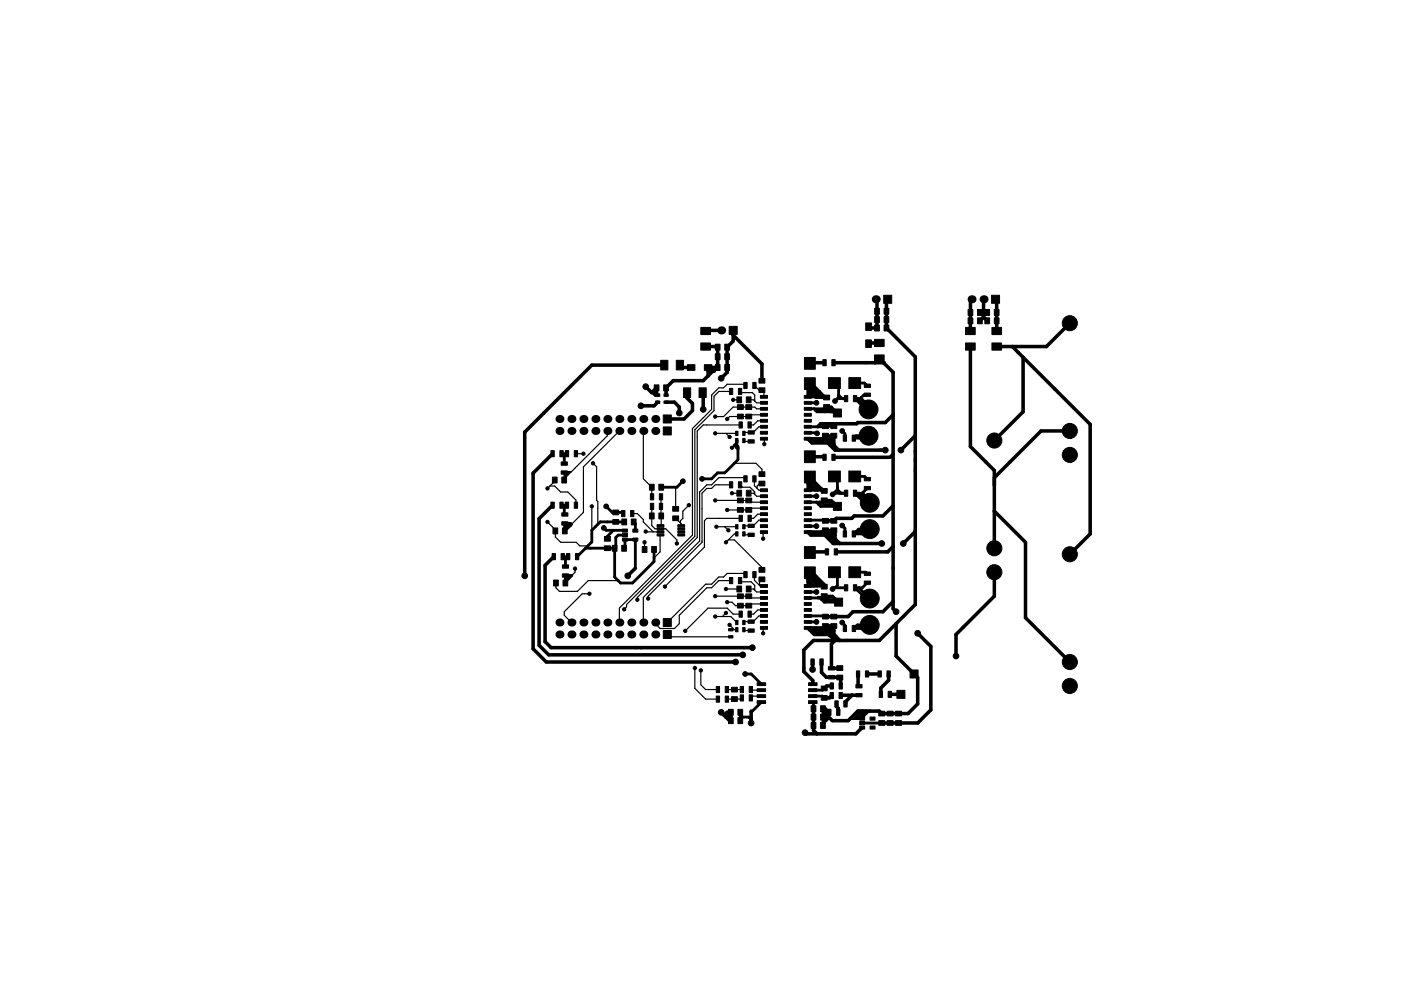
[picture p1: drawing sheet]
<svg xmlns="http://www.w3.org/2000/svg" width="297mm" height="210mm" viewBox="0 0 297 210" stroke-linecap="round" stroke-linejoin="round" font-family="sans-serif">
<g fill="#000" stroke="#000" stroke-width=".21">
<path d="M140.1 76.4h1.5v2.1h-1.5zM143.4 76.4h1.5v2.1h-1.5zM145.7 77.4h1.6v1.2h-1.6zM149.3 77.4h1.6v1.2h-1.6zM148.6 72.8h2v1.5h-2zM148.6 69.5h2v1.5h-2zM151.7 75.1h1v1.2h-1zM151.7 77.3h1v1.3h-1zM151.7 73h1v1.3h-1zM153.7 75.1h1v1.2h-1zM153.7 77.3h1v1.3h-1zM153.7 73h1v1.3h-1z"/>
<path d="M154.6 69.2h1.7v1.7h-1.7zM170.6 75.8h2.3v2.5h-2.3zM174.5 76.3h.7v1.3h-.7zM176.4 76.3h.7v1.3h-.7zM183.6 72.1h1.1v1.6h-1.1zM183.6 68.5h1.1v1.6h-1.1zM185.4 67.2h1v1.2h-1zM185.4 69h1v1.2h-1zM185.4 65.4h1v1.3h-1zM187.4 62.6h1.7v1.7h-1.7zM187.4 67.2h1v1.2h-1zM187.4 69h1v1.2h-1z"/>
<path d="M187.4 65.4h1v1.3h-1zM185.4 75.3h2.1v1.5h-2.1zM185.4 72h2.1v1.5h-2.1zM205.3 65.7h1v1.2h-1zM205.3 67.4h1v1.3h-1zM204.7 72.8h2.1v1.5h-2.1zM204.7 69.5h2.1v1.5h-2.1zM207.3 65.7h1v1.2h-1zM207.3 67.4h1v1.3h-1zM208.8 65.7h1v1.2h-1zM208.8 67.4h1v1.3h-1zM210.2 62.6h1.7v1.7h-1.7z"/>
<path d="M210.8 65.7h1v1.2h-1zM210.8 67.4h1v1.3h-1zM210.3 72.8h2v1.5h-2zM210.3 69.5h2v1.5h-2zM116.8 95.6h.7v1.3h-.7zM118.7 95.6h.7v1.3h-.7zM119.9 95.6h.7v1.3h-.7zM119 98h1.3v.7h-1.3zM121.8 95.6h.7v1.3h-.7zM139 83.6h.9v.5h-.9zM139 85.1h.9v.5h-.9zM138.7 81.7h1v1.2h-1z"/>
<path d="M140.6 88h1.7v1.7h-1.7zM140.6 90.6h1.7v1.7h-1.7zM140.8 83.6h.9v.5h-.9zM140.8 85.1h.9v.5h-.9zM140.7 81.7h1v1.2h-1zM144.9 82.3h1.5v2h-1.5zM148.2 82.3h1.5v2h-1.5zM154.7 82.4h.7v1.3h-.7zM156 91.5h.5v.9h-.5zM156 93h.5v.9h-.5zM156.3 85.9h1.3v1h-1.3zM156.3 87.9h1.3v1h-1.3z"/>
<path d="M156.2 84.2h1v1.3h-1zM156.6 82.4h.7v1.3h-.7zM156.7 89.5h.7v1.3h-.7zM157.5 91.5h.5v.9h-.5zM157.5 93h.5v.9h-.5zM158.1 85.9h1.3v1h-1.3zM158.1 87.9h1.3v1h-1.3zM157.7 81.1h.7v1.3h-.7zM158.6 91.4h1.3v.7h-1.3zM158.6 93.3h1.3v.7h-1.3zM158.2 84.2h1v1.3h-1zM158.6 89.5h.7v1.3h-.7z"/>
<path d="M159.6 81.1h.7v1.3h-.7zM161.2 83.9h1.5v.6h-1.5zM161.2 85.2h1.5v.6h-1.5zM161.2 86.4h1.5v.6h-1.5zM161.2 87.7h1.5v.6h-1.5zM161.2 89h1.5v.6h-1.5zM161.2 90.2h1.5v.6h-1.5zM161.2 91.5h1.5v.6h-1.5zM161.2 92.8h1.5v.6h-1.5zM160.9 82.3h1.3v1h-1.3zM160.9 80.3h1.3v1h-1.3zM170.5 92.8h1.5v.6h-1.5z"/>
<path d="M170.5 91.5h1.5v.6h-1.5zM170.5 90.2h1.5v.6h-1.5zM170.5 89h1.5v.6h-1.5zM170.5 87.7h1.5v.6h-1.5zM170.5 86.4h1.5v.6h-1.5zM170.5 85.2h1.5v.6h-1.5zM170.5 83.9h1.5v.6h-1.5zM170.6 80.1h2.3v2.5h-2.3zM170.6 95.7h2.3v2.5h-2.3zM174.4 89.9h1.2v1h-1.2zM174.4 91.9h1.2v1h-1.2zM174.5 96.4h.7v1.3h-.7z"/>
<path d="M174.6 83.8h1.3v1h-1.3zM174.6 85.8h1.3v1h-1.3zM175.7 80.1h2.5v2.3h-2.5zM176.2 89.9h1.2v1h-1.2zM176.2 91.9h1.2v1h-1.2zM176.4 96.4h.7v1.3h-.7zM176.7 86.8h1.7v1.7h-1.7zM178.8 92.3h.7v1.3h-.7zM179 83.9h.7v1.3h-.7zM180 80.1h2.5v2.3h-2.5zM180.7 92.3h.7v1.3h-.7zM180.9 83.9h.7v1.3h-.7z"/>
<path d="M183.2 83.4h1.3v.7h-1.3zM183.2 81.5h1.3v.7h-1.3zM116.8 106.5h.7v1.3h-.7zM117.1 117.5h.7v1.3h-.7zM117.1 101.2h1v1.3h-1zM117.2 112h1v1.3h-1zM118.7 106.5h.7v1.3h-.7zM119 117.5h.7v1.3h-.7zM119.9 106.5h.7v1.3h-.7zM120.1 117.5h.7v1.3h-.7zM119.1 101.2h1v1.3h-1zM119.2 112h1v1.3h-1z"/>
<path d="M119 99.9h1.3v.7h-1.3zM119.1 110.7h1.3v.7h-1.3zM119.1 108.8h1.3v.7h-1.3zM121.8 106.5h.7v1.3h-.7zM122 117.5h.7v1.3h-.7zM128.2 113.8h1.2v1h-1.2zM128.2 115.8h1.2v1h-1.2zM129.9 108.2h1.3v1h-1.3zM129.9 110.2h1.3v1h-1.3zM129.8 115.7h1v1.3h-1zM131.8 108.3h.7v1.3h-.7zM132 112.3h1v.6h-1z"/>
<path d="M132 113.2h1v.7h-1zM132 114.2h1v.6h-1zM131.8 115.7h1v1.3h-1zM131.8 110.1h1v1.3h-1zM133.7 108.3h.7v1.3h-.7zM134.2 114.2h1v.6h-1zM134.2 112.3h1v.6h-1zM133.9 110.1h1v1.3h-1zM136.2 116h1v1.2h-1zM137.7 102.7h1v1.3h-1zM137.9 106.8h.7v1.3h-.7zM137.9 104.8h.7v1.3h-.7z"/>
<path d="M138.2 116h1v1.2h-1zM137.7 108.8h1v1.3h-1zM139.3 111.3h1.5v.5h-1.5zM139.3 112h1.5v.4h-1.5zM139.3 112.6h1.5v.5h-1.5zM139.3 113.3h1.5v.4h-1.5zM139.7 102.7h1v1.3h-1zM139.8 106.8h.7v1.3h-.7zM139.8 104.8h.7v1.3h-.7zM139.7 108.8h1v1.3h-1zM143.7 111.3h1.5v.5h-1.5zM143.7 112h1.5v.4h-1.5z"/>
<path d="M143.7 112.6h1.5v.5h-1.5zM143.7 113.3h1.5v.4h-1.5zM142.6 109.5h1.3v1h-1.3zM142.6 107.5h1.3v1h-1.3zM154.7 102.2h.7v1.3h-.7zM156 111.3h.5v.9h-.5zM156 112.8h.5v.9h-.5zM156.3 105.7h1.3v1h-1.3zM156.3 107.7h1.3v1h-1.3zM156.2 104h1v1.3h-1zM156.6 102.2h.7v1.3h-.7zM156.7 109.3h.7v1.3h-.7z"/>
<path d="M157.5 111.3h.5v.9h-.5zM157.5 112.8h.5v.9h-.5zM158.1 105.7h1.3v1h-1.3zM158.1 107.7h1.3v1h-1.3zM157.7 100.9h.7v1.3h-.7zM158.6 111.2h1.3v.7h-1.3zM158.6 113.1h1.3v.7h-1.3zM158.2 104h1v1.3h-1zM158.6 109.3h.7v1.3h-.7zM159.6 100.9h.7v1.3h-.7zM161.2 103.7h1.5v.6h-1.5zM161.2 105h1.5v.6h-1.5z"/>
<path d="M161.2 106.2h1.5v.6h-1.5zM161.2 107.5h1.5v.6h-1.5zM161.2 108.8h1.5v.6h-1.5zM161.2 110.1h1.5v.6h-1.5zM161.2 111.3h1.5v.6h-1.5zM161.2 112.6h1.5v.6h-1.5zM160.9 102.1h1.3v1h-1.3zM160.9 100.1h1.3v1h-1.3zM170.5 112.6h1.5v.6h-1.5zM170.5 111.3h1.5v.6h-1.5zM170.5 110.1h1.5v.6h-1.5zM170.5 108.8h1.5v.6h-1.5z"/>
<path d="M170.5 107.5h1.5v.6h-1.5zM170.5 106.2h1.5v.6h-1.5zM170.5 105h1.5v.6h-1.5zM170.5 103.7h1.5v.6h-1.5zM170.6 100h2.3v2.5h-2.3zM170.6 116h2.3v2.5h-2.3zM174.1 103.7h1.3v1h-1.3zM174.1 105.7h1.3v1h-1.3zM174.4 110h1.2v1h-1.2zM174.4 112h1.2v1h-1.2zM175 116.4h.7v1.3h-.7zM175.7 99.9h2.5v2.3h-2.5z"/>
<path d="M176.2 110h1.2v1h-1.2zM176.2 112h1.2v1h-1.2zM176.7 106.6h1.7v1.7h-1.7zM176.9 116.4h.7v1.3h-.7zM178.8 112.6h.7v1.3h-.7zM179 104h.7v1.3h-.7zM180 99.9h2.5v2.3h-2.5zM180.7 112.6h.7v1.3h-.7zM180.9 104h.7v1.3h-.7zM183.2 103.2h1.3v.7h-1.3zM183.2 101.3h1.3v.7h-1.3zM117.4 123.1h1v1.2h-1z"/>
<path d="M119.4 123.1h1v1.2h-1zM119.2 121.8h1.3v.7h-1.3zM119.2 119.9h1.3v.7h-1.3zM140.6 133.8h1.7v1.7h-1.7zM140.6 131.2h1.7v1.7h-1.7zM154.7 122.5h.7v1.3h-.7zM154.5 134.9h.9v.5h-.9zM154.5 133.4h.9v.5h-.9zM156 131.6h.5v.9h-.5zM156 133.1h.5v.9h-.5zM156.3 126h1.3v1h-1.3zM156.3 128h1.3v1h-1.3z"/>
<path d="M156.2 124.3h1v1.3h-1zM156.6 122.5h.7v1.3h-.7zM156.7 129.6h.7v1.3h-.7zM157.5 131.6h.5v.9h-.5zM157.5 133.1h.5v.9h-.5zM158.1 126h1.3v1h-1.3zM158.1 128h1.3v1h-1.3zM157.7 121.3h.7v1.3h-.7zM158.6 131.5h1.3v.7h-1.3zM158.6 133.4h1.3v.7h-1.3zM158.2 124.3h1v1.3h-1zM158.6 129.6h.7v1.3h-.7z"/>
<path d="M159.6 121.3h.7v1.3h-.7zM161.2 124h1.5v.6h-1.5zM161.2 125.3h1.5v.6h-1.5zM161.2 126.6h1.5v.6h-1.5zM161.2 127.8h1.5v.6h-1.5zM161.2 129.1h1.5v.6h-1.5zM161.2 130.4h1.5v.6h-1.5zM161.2 131.6h1.5v.6h-1.5zM161.2 132.9h1.5v.6h-1.5zM160.9 122.4h1.3v1h-1.3zM160.9 120.4h1.3v1h-1.3zM170.5 132.9h1.5v.6h-1.5z"/>
<path d="M170.5 131.6h1.5v.6h-1.5zM170.5 130.4h1.5v.6h-1.5zM170.5 129.1h1.5v.6h-1.5zM170.5 127.8h1.5v.6h-1.5zM170.5 126.6h1.5v.6h-1.5zM170.5 125.3h1.5v.6h-1.5zM170.5 124h1.5v.6h-1.5zM170.6 120.3h2.3v2.5h-2.3zM174.1 124h1.3v1h-1.3zM174.1 126h1.3v1h-1.3zM174.4 130.3h1.2v1h-1.2zM174.4 132.3h1.2v1h-1.2z"/>
<path d="M175.7 120.3h2.5v2.3h-2.5zM176.2 130.3h1.2v1h-1.2zM176.2 132.3h1.2v1h-1.2zM177 126.9h1.6v1.7h-1.6zM178.8 132.7h.7v1.3h-.7zM179 124.1h.7v1.3h-.7zM180 120.3h2.5v2.3h-2.5zM180.7 132.7h.7v1.3h-.7zM180.9 124.1h.7v1.3h-.7zM183.2 123.3h1.3v.7h-1.3zM183.2 121.4h1.3v.7h-1.3zM151.9 145.6h.7v1.3h-.7z"/>
<path d="M151.9 147.7h.7v1.3h-.7zM153.8 145.6h.7v1.3h-.7zM153.8 147.7h.7v1.3h-.7zM155.1 145.8h1.2v1h-1.2zM155.1 147.8h1.2v1h-1.2zM154.5 152.3h1v1.2h-1zM154.5 150.5h1v1.2h-1zM156.9 145.6h.7v1.3h-.7zM156.9 147.4h.7v1.3h-.7zM156.5 152.3h1v1.2h-1zM156.5 150.5h1v1.2h-1zM158.8 145.6h.7v1.3h-.7z"/>
<path d="M158.8 147.4h.7v1.3h-.7zM160.5 148.7h1.8v.6h-1.8zM160.5 147.4h1.8v.6h-1.8zM160.5 146.1h1.8v.6h-1.8zM160.5 144.9h1.8v.6h-1.8zM171.9 139.8h.7v1.3h-.7zM172 149.7h1v1.3h-1zM172 151.5h1v1.3h-1zM172 153.3h1v1.2h-1zM171.4 148.7h1.8v.6h-1.8zM171.4 147.4h1.8v.6h-1.8zM171.4 146.1h1.8v.6h-1.8z"/>
<path d="M171.4 144.9h1.8v.6h-1.8zM173.8 139.8h.7v1.3h-.7zM174 149.7h1v1.3h-1zM174 151.5h1v1.3h-1zM174 153.3h1v1.2h-1zM174.1 147.6h1.3v1h-1.3zM174.1 145.6h1.3v1h-1.3zM175.5 150.5h.7v1.3h-.7zM176 146.9h.7v1.3h-.7zM176 144.9h.7v1.3h-.7zM175.6 143.3h1.3v.7h-1.3zM175.6 141.4h1.3v.7h-1.3z"/>
<path d="M177 148.7h.7v1.3h-.7zM177.4 150.5h.7v1.3h-.7zM177.9 146.9h.7v1.3h-.7zM177.9 144.9h.7v1.3h-.7zM177.4 143.2h1.3v1h-1.3zM177.4 141.2h1.3v1h-1.3zM178.9 148.7h.7v1.3h-.7zM181.6 142.3h.7v1.3h-.7zM182.3 152.1h1v.7h-1zM182.3 153.1h1v.6h-1zM182.3 154h1v.7h-1zM181.5 147.2h1.3v.7h-1.3z"/>
<path d="M181.5 145.3h1.3v.7h-1.3zM183.5 142.3h.7v1.3h-.7zM184.5 154h1v.7h-1zM184.5 152.1h1v.7h-1zM186.2 142.3h.7v1.3h-.7zM186.4 146.7h.7v1.3h-.7zM186.3 152.9h1.3v1h-1.3zM186.3 150.9h1.3v1h-1.3zM188.1 142.3h.7v1.3h-.7zM188.3 146.7h.7v1.3h-.7zM188.1 152.9h1.2v1h-1.2zM188.1 150.9h1.2v1h-1.2z"/>
<path d="M190.2 146.5h1.7v1.7h-1.7zM189.9 152.9h1.2v1h-1.2zM189.9 150.9h1.2v1h-1.2zM193 142.1h1.7v1.7h-1.7z"/>
<circle cx="226.8" cy="68.6" r="1.6"/>
<circle cx="123.7" cy="96.3" r=".35"/>
<circle cx="125.7" cy="98.3" r=".35"/>
<circle cx="135.9" cy="86.1" r=".6"/>
<circle cx="136.9" cy="82" r=".6"/>
<circle cx="144" cy="87.6" r=".6"/>
<circle cx="149.1" cy="86.9" r=".6"/>
<circle cx="151.6" cy="91.9" r=".35"/>
<circle cx="151.6" cy="88.4" r=".35"/>
<circle cx="152.9" cy="80.3" r=".6"/>
<circle cx="154.2" cy="88.9" r=".35"/>
<circle cx="154.7" cy="92.7" r=".35"/>
<circle cx="155.2" cy="95" r=".35"/>
<circle cx="155.4" cy="84.8" r=".35"/>
<circle cx="162.1" cy="94.2" r=".35"/>
<circle cx="173.1" cy="85.5" r=".5"/>
<circle cx="173.2" cy="91.9" r=".5"/>
<circle cx="177" cy="85.1" r=".5"/>
<circle cx="178.6" cy="91.4" r=".5"/>
<circle cx="184.1" cy="86.9" r="2"/>
<circle cx="184.1" cy="92.5" r="2"/>
<circle cx="187.7" cy="95.5" r=".6"/>
<circle cx="191" cy="95.5" r=".6"/>
<circle cx="210.8" cy="93.5" r="1.6"/>
<circle cx="226.8" cy="96.5" r="1.6"/>
<circle cx="226.8" cy="91.4" r="1.6"/>
<circle cx="116.1" cy="103.6" r=".35"/>
<circle cx="116.1" cy="110.7" r=".35"/>
<circle cx="125.5" cy="107.4" r=".35"/>
<circle cx="128" cy="112" r=".5"/>
<circle cx="128.5" cy="107.4" r=".5"/>
<circle cx="136.7" cy="115.1" r=".35"/>
<circle cx="136.9" cy="112.8" r=".35"/>
<circle cx="143.5" cy="115.3" r=".35"/>
<circle cx="144.8" cy="102.1" r=".5"/>
<circle cx="146" cy="107.2" r=".35"/>
<circle cx="148.8" cy="101.6" r=".5"/>
<circle cx="151.6" cy="106.2" r=".35"/>
<circle cx="151.9" cy="111.8" r=".35"/>
<circle cx="153.9" cy="115.1" r=".35"/>
<circle cx="154.2" cy="108.2" r=".35"/>
<circle cx="154.4" cy="112.5" r=".35"/>
<circle cx="155.2" cy="104.6" r=".35"/>
<circle cx="161.8" cy="114.3" r=".35"/>
<circle cx="173.1" cy="111.6" r=".5"/>
<circle cx="173.1" cy="105.3" r=".5"/>
<circle cx="176.5" cy="104.9" r=".5"/>
<circle cx="178.6" cy="111.5" r=".5"/>
<circle cx="184.4" cy="112.3" r="2"/>
<circle cx="184.4" cy="106.7" r="2"/>
<circle cx="186.9" cy="115.3" r=".6"/>
<circle cx="191.5" cy="115.3" r=".6"/>
<circle cx="210.8" cy="116.3" r="1.6"/>
<circle cx="226.8" cy="117.6" r="1.6"/>
<circle cx="111.3" cy="122.2" r=".6"/>
<circle cx="121.9" cy="120.6" r=".35"/>
<circle cx="125" cy="126" r=".35"/>
<circle cx="132.3" cy="129.3" r=".35"/>
<circle cx="133.1" cy="122.2" r=".6"/>
<circle cx="135.1" cy="127.2" r=".35"/>
<circle cx="137.4" cy="127" r=".35"/>
<circle cx="141" cy="124.5" r=".35"/>
<circle cx="145.3" cy="133.9" r=".35"/>
<circle cx="151.6" cy="126.5" r=".35"/>
<circle cx="151.6" cy="130.8" r=".35"/>
<circle cx="153.9" cy="125" r=".35"/>
<circle cx="153.9" cy="130" r=".35"/>
<circle cx="154.2" cy="127.8" r=".35"/>
<circle cx="154.7" cy="132.6" r=".35"/>
<circle cx="157.5" cy="138.9" r=".6"/>
<circle cx="159.5" cy="137.4" r=".6"/>
<circle cx="161.8" cy="134.4" r=".35"/>
<circle cx="173.1" cy="125.6" r=".5"/>
<circle cx="173.1" cy="131.9" r=".5"/>
<circle cx="176.5" cy="125" r=".5"/>
<circle cx="178.6" cy="132.1" r=".5"/>
<circle cx="184.4" cy="132.6" r="2"/>
<circle cx="184.4" cy="127" r="2"/>
<circle cx="190" cy="129.8" r=".6"/>
<circle cx="194.6" cy="134.4" r=".6"/>
<circle cx="202.7" cy="139.2" r=".6"/>
<circle cx="210.8" cy="121.4" r="1.6"/>
<circle cx="147.3" cy="141.7" r=".35"/>
<circle cx="148.6" cy="142.2" r=".35"/>
<circle cx="152.9" cy="151.1" r=".6"/>
<circle cx="156" cy="140.5" r=".6"/>
<circle cx="158" cy="143" r=".5"/>
<circle cx="159.3" cy="153.4" r=".6"/>
<circle cx="170.7" cy="155.4" r=".6"/>
<circle cx="172.3" cy="142" r=".6"/>
<circle cx="226.8" cy="145.5" r="1.6"/>
<circle cx="226.8" cy="140.5" r="1.6"/>
</g>
<g fill="#000">
<circle cx="152.9" cy="70.1" r=".85"/>
<circle cx="185.7" cy="63.5" r=".85"/>
<circle cx="206" cy="63.5" r=".85"/>
<circle cx="208.5" cy="63.5" r=".85"/>
<circle cx="118.6" cy="88.9" r=".85"/>
<circle cx="118.6" cy="91.4" r=".85"/>
<circle cx="121.2" cy="88.9" r=".85"/>
<circle cx="121.2" cy="91.4" r=".85"/>
<circle cx="123.7" cy="91.4" r=".85"/>
<circle cx="123.7" cy="88.9" r=".85"/>
<circle cx="126.2" cy="91.4" r=".85"/>
<circle cx="126.2" cy="88.9" r=".85"/>
<circle cx="128.8" cy="91.4" r=".85"/>
<circle cx="128.8" cy="88.9" r=".85"/>
<circle cx="131.3" cy="91.4" r=".85"/>
<circle cx="131.3" cy="88.9" r=".85"/>
<circle cx="133.9" cy="91.4" r=".85"/>
<circle cx="133.9" cy="88.9" r=".85"/>
<circle cx="136.4" cy="91.4" r=".85"/>
<circle cx="136.4" cy="88.9" r=".85"/>
<circle cx="138.9" cy="91.4" r=".85"/>
<circle cx="138.9" cy="88.9" r=".85"/>
<circle cx="177.8" cy="84.3" r=".3"/>
<circle cx="118.6" cy="134.6" r=".85"/>
<circle cx="118.6" cy="132.1" r=".85"/>
<circle cx="121.2" cy="134.6" r=".85"/>
<circle cx="121.2" cy="132.1" r=".85"/>
<circle cx="123.7" cy="134.6" r=".85"/>
<circle cx="123.7" cy="132.1" r=".85"/>
<circle cx="126.2" cy="134.6" r=".85"/>
<circle cx="126.2" cy="132.1" r=".85"/>
<circle cx="128.8" cy="132.1" r=".85"/>
<circle cx="128.8" cy="134.6" r=".85"/>
<circle cx="131.3" cy="134.6" r=".85"/>
<circle cx="131.3" cy="132.1" r=".85"/>
<circle cx="133.9" cy="134.6" r=".85"/>
<circle cx="133.9" cy="132.1" r=".85"/>
<circle cx="136.4" cy="134.6" r=".85"/>
<circle cx="136.4" cy="132.1" r=".85"/>
<circle cx="138.9" cy="134.6" r=".85"/>
<circle cx="138.9" cy="132.1" r=".85"/>
</g>
<g fill="none" stroke="#000" stroke-width=".75">
<path d="M140.8 77.5h-15.3l-14.2 14.2v30.5M144.1 77.5l.6 .5h1.8M149.6 73.5h2.4l.2 .2v4.3h-2.1M150.1 78.7h1.3M150.1 78l.8 .7M150.1 78v1.7M151.9 78l-2.8 2.8h-6.4l-1.5 1.5M152.9 70.1h-3.2l-.1 .1M155.4 70.1v2.3l-1.2 1.3v5.3l-1.3 1.3M155.4 71.1l6.1 6.1v3.6M174.8 77h-3l-.1 .1M176.7 77h10.8v.1"/>
<path d="M184.1 72.9l.2-.1h2.1l-.1 .1M185.5 77l.9-.9 3 2.9v50.2l.6 .6M185.7 63.5l.2 .3v5.8h-1.5l-.3-.3M188.2 63.5l-.3 .3v5.8l6.2 6.1v52.6l-7.7 7.6h-13.9l-2.1 2v4.6l1.9 1.9v.8M205.7 73.5v21.2l5.1 5.1v16.5M205.8 68.1h-.1M206 63.5l-.2 .2-.1 6.5M207.8 66.3h1.5M208.5 67.3l-.7 .8M208.5 63.5v3.8M208.5 67.3l.8 .8M211.1 63.5l.2 .2v6.5"/>
<path d="M211.3 68.1h.1M214.6 73.5l16.5 16.5v23.3l-4.3 4.3M216.9 75.8v11.6l-6.1 6.1M226.8 68.6l-4.9 4.9h-10.6M117.2 96.3l-4.2 4.1v37.3l2.8 2.8h40.2M136.9 82l1.3 1.3 1-1M139.2 82.3h.1M139.2 82.3v1.3l.2 .2h-.5l-.6-.6M139.4 85.3l-.7 .8h-2.8M141.2 82.3h.1M141.2 82.3v1.5M141.2 85.3h1.8l1 1.1v1.2"/>
<path d="M145.7 83.3v1.1l1.1 1.2v1.5l-1.8 1.8h-3.5M149 83.3l.1 .1v3.5M171.7 93.5h4.3M171.7 96.9h3l.1 .1M174.5 93l2.5 2.5h10.7M175 92.4l1 1.1M175.5 93h1.3M176 93.5v.2l-.6-.6h-4.1l.9 .9h3.3M176 94.5h.8M176 93.5l.8 .7M176.8 94.5l1 1M176.8 92.4v2.1"/>
<path d="M189.2 88.1h.2M189.4 88l-1.7 1.7h-5.8l-.3 .2h-7.6l-.6 .6M189.4 96.4l-.7 .6h-12M194.1 92.5l-3.1 3M226.8 91.4h-6.1l-9.9 9.9M117.2 107.2l-2.9 2.8v26.9l2 2h41.2M117.4 118.1l-1.8 1.8v16.2l1.2 1.3h42.7M175 112.5v.5M175.3 117.1h-3.5l-.1 .1M175.5 113h.1M176 113.3h.8l.2 .2M176.8 112.5l.2 .3"/>
<path d="M177 115.1l-2.1-2.2h-3.6l.6 .6h3.6v-.7l2.6 2.5M177 112.8h-2.6l-.2 .1 2.5 2.4h10.2M177 112.8v2.5M189.4 115.9l-1.2 1.2h-11M189.4 107.3l-2.2 2.2h-6.1l-.5 .5h-3.3l-.5 .5h-1.8M194.1 112.8l-2.6 2.5M210.8 108.5l6.6 6.6v16l9.4 9.4M134.7 120.6l-1.6 1.6M171.7 133.6h4.1M172.2 134.1h4.1M172.5 134.1v.3M175 132.8h1.8v1.8h-4.1l-1.4-1.4h4.1"/>
<path d="M175 132.8l3.1 3.1M175 132.8h.1M175.8 134.6l1.2 1.3-.7 .7v5.2l1.8-.1M175.8 132.8l1 1.1M176 134.6v.3M189.4 127.6l-2.2 2.2h-6.4l-1 1h-4.8M190 132.3v6.9l4.6 4.6v5.5l-2.1 2.1h-5.6l-.5-.5h-4.5l-2.1 2h-3.3l-1.2-1.2M194.6 134.4l2.8 2.8v13.4l-2.8 2.8h-7.7M210.8 121.4v5.1l-8.1 8.1v4.6M152.9 151.1l1.8 1.8h.3M153.5 151.8l.7-.7h.8v1h-1.1M154.4 151.6l-.2 .3"/>
<path d="M159.3 150.9v2.5M172.3 140.5v1.5M172.5 150.4v4.6l.7 .7M174.2 140.5v2.2l1 1h2.8l.2 .2v1.6M175.1 151v1.2l-.3 .3-.3-.4M176.3 147.6l-.4 .5h-1.1M176.3 145.5h-1l-.5 .6M177.4 149.3v.6l.3 .4v.8M180.7 147.5l-1.4 1.4v.4M181.9 143v2.4l.2 .2M182.1 147.5l-3.9 .1M182.8 154.4l-1.3 1.3h-10.6l-.2-.3"/>
<path d="M183.8 143h2.7M188.4 143v1.3l-1.6 1.7v1.3M188.7 147.3h2.3"/>
</g>
<g fill="none" stroke="#000" stroke-width=".25">
<path d="M122.1 96.3h1.6M125.7 98.3l.8 .8v7.1l.2 .2v4.8M128.8 91.4v1.1l-9.2 9.1M131.3 91.4l-7.6 7.7v9.6l-2.5 2.5M136.4 91.4v10.2l1.8 1.8v2M151.6 91.9h4.6M153.9 91.9l.8 .8M155 83.1h-2.6l-1 1v3l-4.1 4.1v22.6l-14.5 14.5v.5l-.5 .5M155.4 84.8h1.3M155.7 98.3h4.6l1.2 1.3v1M155.7 94.5h.8M156.2 94l-1 1"/>
<path d="M156.9 83.1l.3 .2h2.3l.5 .5v1.3M157 90.2h-7.9l-1.3 1.2v22.6l-12.7 12.7v.5M157.7 93.5l.2 .2h1.4M158.1 81.8l-.4-.3h-3.5l-.8 .8h-1l-1.5 1.5v3.1l-4.1 4v22.6l-15.5 15.5v3.1M158.7 84.8h1.1l.6 .7h1.6M160 81.8l1 1h.5l.5 .4v1M162 88h-2.9l-.4 .4h-4l-.5 .5M162 93.1l.1 1.1M162 86.7h-1.6l-.4-.3h-4.6l-2 2h-1.8M162 89.3h-1.3l-.9 .9h-.9M162 90.5h-1.1l-1.2 1.3h-1.8l-.2 .1M116.1 110.7l1.6 1.7v1.5l1.2 1.2h3.3l.7 .7h1.7"/>
<path d="M116.6 103.1h1l1.3 1.3h1.5l1.7 1.7v1.1M117.6 101.8v.3l-1.5 1.5M117.7 112.6h.1M119.6 101.8h.1M120.4 100.1l-.8 .7M120.6 100.1l-1 1M120.9 100.1l-1.3 1.3M121.2 100.1h-1.4l-.2 .2v1.5M125.5 107.4v5.1M134 109h1.1l1.3 1.2v.5l2.1 2.1M136.7 116.6h.1M136.7 115.1v1.5"/>
<path d="M136.9 112.8h3.1M138.2 107.4v4.1l.7 .7h2.3l2.3 2.3v.8M140 113.5v3.6l-1.3 1.3M140.1 105.4l.1 6-.2 .1M143.3 110l1.1 1.1v.4M143.5 103.4l-.2 .2v4.4M146 107.2l-1.2 1.3v1.5l-.5 .5v.5M151.6 106.2h7.1l.4 .3h2.9M151.9 111.8h4.3M153.7 111.8l.7 .7M154.4 114.5h1.3l5.8 5.9v.5M155 102.9h-3.4l-.7 .7h-1l-1.1 1v10.5l-11.4 11.4v.5"/>
<path d="M155.2 104.6h1.5M156.2 113.3h-.5l-1.8 1.8M156.9 102.9l.5 .5h1.6l1 1v.5M157 106.2h.1M157 108.2h.1M157 110h-7.1l-.5 .5v5.6l-8.4 8.4M157.7 113.3l.2 .2h1.4M158.1 101.6l-.3-.3h-5.4l-1.5 1.6h-1l-1.6 1.5v10.4l-11.9 11.9v5.4M158.7 104.6h1.1l.6 .7h1.6M160 101.6v1.5l.9 .9h1.1M161.5 102.6h-.4l-.6 .5v.5M162 107.8h-2.9l-.4 .4h-4.5"/>
<path d="M162 112.9l-.2 .2v1.2M162 109.1h-1.3l-.9 .9h-.9M162 110.4h-1.1l-1.2 1.2h-1.8l-.2 .2M121.9 120.6v.8l-.7 .7M125 126h-1.6l-3.8 3.8v.8l1.6 1.5M131.1 123.2h-6.4l-2.3 2.3h-3.8l-.7-.8v-1M141.5 134.6l.5 .5h12.9M151.6 130.8h3.4l1.2 1.3M151.6 126.5h7.1l.4 .4h2.9M153.9 125h2.8M153.9 130l-.7 .8M154.2 127.8h1l.7 .7h2.8l.4-.4h2.9"/>
<path d="M154.7 132.6l1 1M155 123.2h-2.6l-1.5 1.5h-1l-5.9 5.9v1.7l-1 1h-3l-1.1-1v-.2M156.2 133.6h-1.3M156.9 123.2l.3 .2h2.1l.7 .8v1M157 128.5h.1M157 130.3h-1.6l-1.2-1.3h-4.1l-4.8 4.9M157.7 133.6l.2 .2h1.4M158.1 121.9l-.3-.2h-3.6l-.8 .7h-1l-1.5 1.5h-1.3l-8.1 8.2M158.7 125h1.1l.6 .6h1.6M160 121.9v1.2l1.2 1.2h.8M161.5 122.9l-.5 .5v.8M162 133.2l-.2 .2v1"/>
<path d="M162 129.4h-1.3l-.9 .9h-.9M162 130.7h-1.1l-1.2 1.2h-1.8l-.2 .2M147.3 141.7v4.3l2.3 2.3h2.6M148.6 142.2v3.1l1 1h2.6M154.1 146.3h.1M155.7 148.3h.1M155.7 146.3h.1M157.3 146.3h-3.2M157.3 148.1l-.2 .2h-3M159.2 146.3l.1 .1h2.1M161.4 147.7h-1.8l-.4 .4"/>
</g>
<g fill="none" stroke="#000" stroke-width=".6">
<path d="M119.6 96.8v1.6M120.1 96.3l-.5 .5M120.2 96.3h-1.1l.5 .5M156.2 93.5v1.5M156.2 94l-.5 .5 .8 .7M156.5 94.7v2.8l-2.8 2.8h-1.6l-1.2 1.3h-2.1M171.3 81.8l1 1h.4l1.6 1.5M171.3 81.8v2.4M171.3 84.2h1.5M171.3 85.5h1.8M171.3 91.8h1.8l.1 .1M171.7 83.8h.8"/>
<path d="M171.7 81.4h.4l2.9 2.9M171.7 83.1l1.3 1.2h2.3M171.7 81.4l2.9 2.9M171.7 81.4l-.4 .4M171.7 81.4v2.4l-.4 .4M172.1 83.1h.4l1.3 1.2M172.1 81.8v1.6M172.6 86.7l.6 .7h4.1M173 87.1h3v.3M173.7 83.1v.3M175.3 86.3v.6l-.5 .5M175.3 86.3h1l1.2 1.3"/>
<path d="M175.3 86.3l1 1.1M175.3 86.3l-.4 .4h-3.6M175.5 86.3l1 1.1M176.8 92.4h-1.8l-.6 .7h-3.1M176.9 81.3l.9 .9v2.1M177.3 89.9l-.5 .5-5.5 .1M177.5 84.6h1.9M177.8 84.3h.3l.2 .3M177.8 84.3l-.8 .8M177.8 83.8l.8 .8M178.6 91.4l.5 .6v1M181.2 81.3h2.1l.6 .5"/>
<path d="M181.5 92.5h2.6l-.5 .5h-2.6zM181.9 84.6l2.2 2.3M182.6 84.6l1.5 1.5v.8M182.6 84.3v1M183.9 83.7l-.8 .1-.7 .8h-1.1l2.3 2.3h.5M119.1 107.2h1.1l-.6 .5M119.1 107.2l.5 .5M119.3 118.1h1.2l-.5 .5zM119.6 107.7v1.3l.2 .2M119.7 111.5h1.2M119.7 112.6h.1M119.7 111.1v1.5"/>
<path d="M119.8 111.1h1.2l.2 .1-1.4 1.4M119.8 111.1h-.1M119.9 118.6v1.6M120.3 111.5l-.6 .5M120.6 111.5v.3M124.2 116.3h6.1M128 112l.5 .5 4 .1M128.5 107.4l1.3 1.3h2.1l.2 .3M130 112.5l-1.2 1.3v.5M130.3 116.3v6.1l1.3 1.3h2.5l4.6-4.6v-2.5M130.6 110.7h.1M132.3 116.3l.2-.2v-1.6h2.2v6.1"/>
<path d="M132.4 110.7h-5.1l-1.8 1.8v2.5l-3.1 3.1M132.5 113.5h-1.4l-.5 .5v2.1l-.3 .2M134.3 110.7l.4 .4v1.5M144.8 102.1l-1.3 1.3h-3.3M171.3 110.4h3.6l.1 .1M171.3 102.6h.1l1.4 1.4M171.3 106.5h5.4M171.3 111.6h1.8M171.3 105.3h1.8M171.7 103.6h.1M171.7 103.6l-.4 .4M171.7 101.2l-.4 .4v2.4"/>
<path d="M171.7 101.2v1.2l1.7 1.6M171.7 103.4v.2M171.7 101.6l2.4 2.4v-.4M171.7 101.2l3.1 3-.2-.2h-3.3M171.7 103.6h.8M173.1 106.5l.9 .9h3.5l-1.2-1.2h-1.5l-.4 .3M173.6 107.1h3.6M176.8 112.5h-1.8l-.4 .4h-3.3M176.8 104.6h2.6M176.9 101.1l.6 .6v2.4M177.5 104.1l.6 .5M177.5 104.1l-.5 .5"/>
<path d="M178.3 104.6l-.8-.7-1 1M178.6 111.5l.5 .6v1.2M181 113.3l1.1-1h2.3l-1 1zM181.2 101.1h2.1l.6 .6M181.5 112.8h2.4M182.1 104.9l1.8 1.8M182.1 104.9h.5l1.8 1.8M182.1 104.6v.3M182.8 104.6l1.6 1.6v.5M183.9 103.6l-1.1 1h-1.5l2 2.1h1.1M119.9 122.7h.5l.2-.3v.3M119.9 122.1v1.6"/>
<path d="M119.9 122.1h1.3l-1.3 1.4M119.9 122.1h.1M171.3 130.7h3.6l.1 .1M171.3 123.4l.9 .9M171.3 123l1.3 1.3M171.3 126.9h3.1l.4-.4h1.7l1.3 1.3h-3l-.9-.9M171.3 125.6h1.8M171.3 131.9h1.8M171.7 121.5l-.4 .5v2.3h3.3l.2 .2M171.7 121.5v1.2l1.7 1.6M171.7 121.5h.6l2.5 2.4v.6M171.7 122.2l2.2 2.1"/>
<path d="M171.7 121.5l3.1 3M173.5 126.9v-.2h3.2l.1 .5M174.1 127.1l.4 .1h2.3M176.8 127.2l.5 .6M176.8 127.1h.4M176.9 121.4l.6 .6v2.2l-.5 .5M178.6 132.1l.5 .5v.7M179.4 124.7h-2.6l-.3 .3M181 133.3l.8-.7h2.6l-.8 .7zM181.2 121.4h2.4l.3 .3M181.6 132.8h2.6M183.9 123.6l-1.1 1.1h-1.5l2.3 2.3h.8l-2.3-2.3"/>
<path d="M157 151.1v1.8M157 151.6l.5 .5h1.2l.6 .5v-.2M158 143h1.3l2.1 2.2M161.4 149l-2.1 2.1v-.2M172.3 149l.2 .1v1.3M172.3 147.7h2.1l.4 .4M174.5 150.9l1.5 1.6h-1.2M174.5 152.1l.3 .4v.7M174.5 150.4v3.5M174.5 150.4h.6l.7 .7-.5 .6v1.1M174.5 150.4l1 1M174.8 146.1l-.4 .3h-2.1"/>
<path d="M175.6 152.5l-1.1 1.1M182.4 150.9v.2l.3-.2-1.6 1.6M182.8 153.4h4.1M182.9 150.9v.2l.2-.2h.4l-1.6 1.6M183.6 150.9l-.7 .7-.1 .9h-2.5M184.4 150.9h-.3l-1 1h-.2M186.9 153.4h.1"/>
</g>
</svg>
